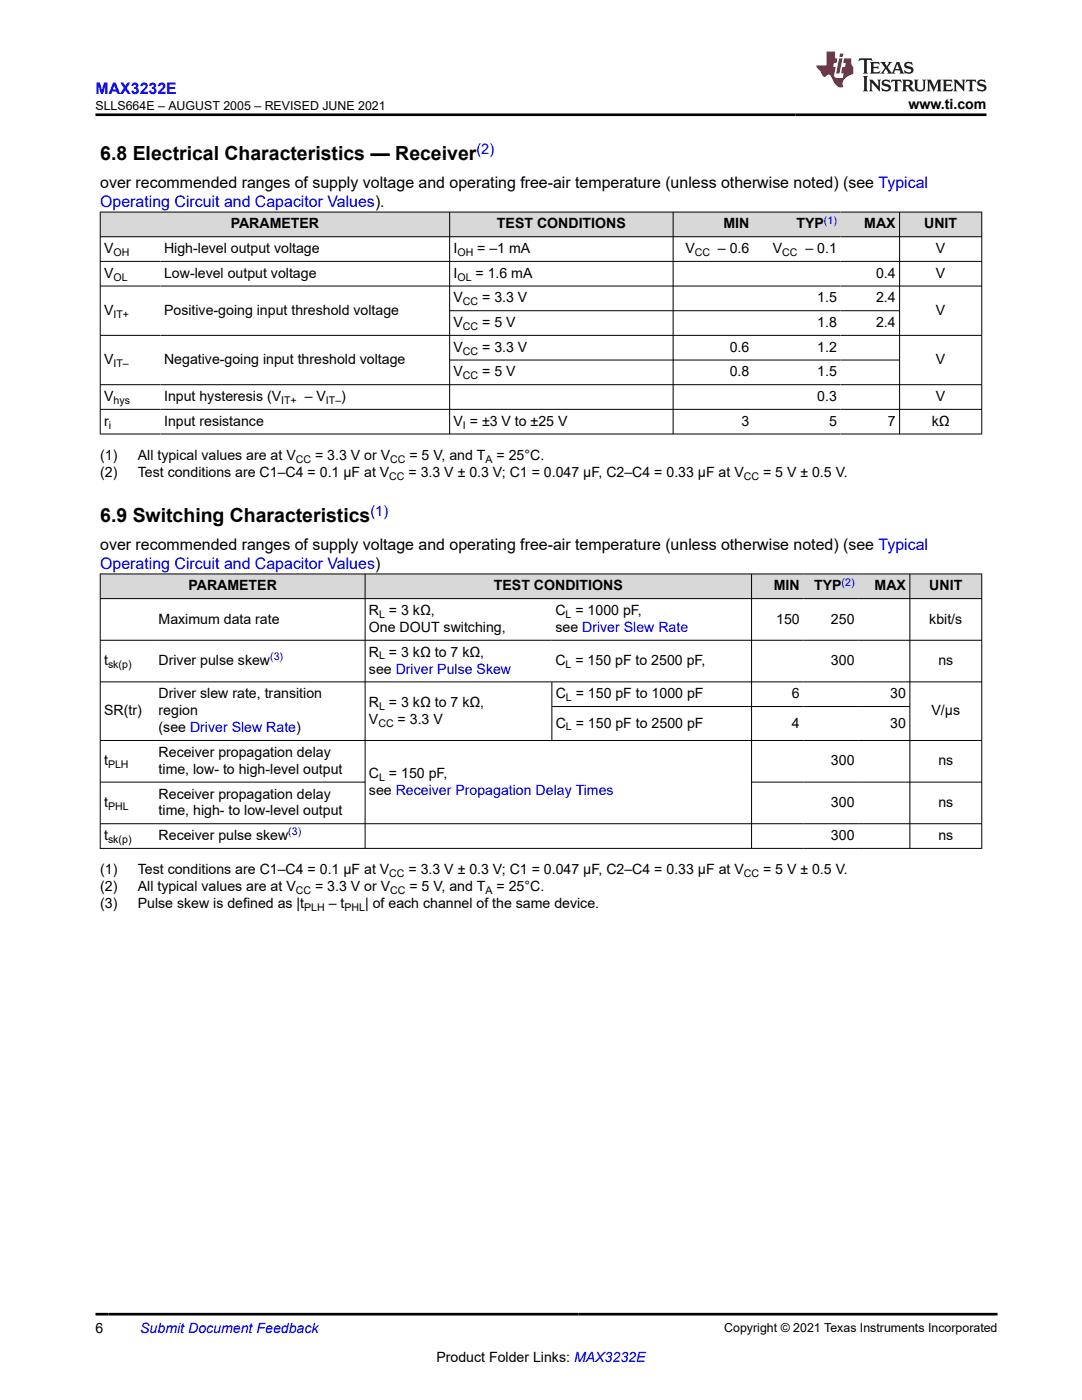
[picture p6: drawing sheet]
<svg xmlns="http://www.w3.org/2000/svg" width="216mm" height="279mm" viewBox="0 0 216 279" stroke-linecap="round" stroke-linejoin="round" font-family="sans-serif">
<defs><g id="words">
<g font-size="3.9">
<text x="20" y="32">6.8 Electrical Characteristics — Receiver</text>
<text x="20" y="104.2">6.9 Switching Characteristics</text>
</g>
<g font-size="3.2" fill="#00f">
<text x="19" y="18.7">MAX3232E</text>
<text x="20" y="41.3">Operating Circuit and Capacitor Values).</text>
<text x="20" y="113.5">Operating Circuit and Capacitor Values)</text>
</g>
<g font-size="3.2">
<text x="20" y="37.5">over recommended ranges of supply voltage and operating free-air temperature (unless otherwise noted) (see Typical</text>
<text x="20" y="109.7">over recommended ranges of supply voltage and operating free-air temperature (unless otherwise noted) (see Typical</text>
</g>
<g font-size="2.9" fill="#00f">
<text x="95.1" y="30.7">(2)</text>
<text x="73.9" y="103">(1)</text>
</g>
<g font-size="2.8">
<text x="181.3" y="21.8">www.ti.com</text>
<text x="46" y="45.6">PARAMETER</text>
<text x="99.2" y="45.6">TEST CONDITIONS</text>
<text x="144.4" y="45.6">MIN</text>
<text x="158.9" y="45.6">TYP</text>
<text x="172.5" y="45.6">MAX</text>
<text x="184.4" y="45.6">UNIT</text>
<text x="20.8" y="50.5">V</text>
<text x="32.7" y="50.5">High-level output voltage</text>
<text x="90.5" y="50.5">I</text>
<text x="95.2" y="50.5">= –1 mA</text>
<text x="136.8" y="50.5">V</text>
<text x="143.3" y="50.5">– 0.6</text>
<text x="154.2" y="50.5">V</text>
<text x="160.7" y="50.5">– 0.1</text>
<text x="186.8" y="50.5">V</text>
<text x="20.8" y="55.4">V</text>
<text x="32.7" y="55.4">Low-level output voltage</text>
<text x="90.5" y="55.4">I</text>
<text x="94.9" y="55.4">= 1.6 mA</text>
<text x="174.8" y="55.4">0.4</text>
<text x="186.8" y="55.4">V</text>
<text x="20.8" y="62.8">V</text>
<text x="32.7" y="62.8">Positive-going input threshold voltage</text>
<text x="90.5" y="60.4">V</text>
<text x="90.5" y="65.3">V</text>
<text x="96.2" y="60.4">= 3.3 V</text>
<text x="96.2" y="65.3">= 5 V</text>
<text x="163.1" y="60.4">1.5</text>
<text x="163.1" y="65.3">1.8</text>
<text x="174.8" y="60.4">2.4</text>
<text x="174.8" y="65.3">2.4</text>
<text x="186.8" y="62.8">V</text>
<text x="90.5" y="70.2">V</text>
<text x="96.2" y="70.2">= 3.3 V</text>
<text x="145.6" y="70.2">0.6</text>
<text x="163.1" y="70.2">1.2</text>
<text x="20.8" y="72.7">V</text>
<text x="32.7" y="72.7">Negative-going input threshold voltage</text>
<text x="90.5" y="75.1">V</text>
<text x="96.2" y="75.1">= 5 V</text>
<text x="145.6" y="75.1">0.8</text>
<text x="163.1" y="75.1">1.5</text>
<text x="186.8" y="72.7">V</text>
<text x="20.8" y="80">V</text>
<text x="32.7" y="80">Input hysteresis (V</text>
<text x="60.8" y="80">– V</text>
<text x="68.1" y="80">)</text>
<text x="163.1" y="80">0.3</text>
<text x="186.8" y="80">V</text>
<text x="20.8" y="85">r</text>
<text x="32.7" y="85">Input resistance</text>
<text x="90.5" y="85">V = ±3 V to ±25 V</text>
<text x="148" y="85">3</text>
<text x="165.4" y="85">5</text>
<text x="177.2" y="85">7</text>
<text x="185.9" y="85">kΩ</text>
<text x="20" y="91.8">(1)</text>
<text x="20" y="95.2">(2)</text>
<text x="27.5" y="91.8">All typical values are at V</text>
<text x="27.5" y="95.2">Test conditions are C1–C4 = 0.1 μF at V</text>
<text x="62.9" y="91.8">= 3.3 V or V</text>
<text x="81.5" y="95.2">= 3.3 V ± 0.3 V; C1 = 0.047 μF, C2–C4 = 0.33 μF at V</text>
<text x="81.7" y="91.8">= 5 V, and T</text>
<text x="99.1" y="91.8">= 25°C.</text>
<text x="152.3" y="95.2">= 5 V ± 0.5 V.</text>
<text x="37.6" y="117.8">PARAMETER</text>
<text x="98.6" y="117.8">TEST CONDITIONS</text>
<text x="154.4" y="117.8">MIN</text>
<text x="162.4" y="117.8">TYP</text>
<text x="174.5" y="117.8">MAX</text>
<text x="185.4" y="117.8">UNIT</text>
<text x="31.6" y="124.4">Maximum data rate</text>
<text x="73.6" y="122.7">R = 3 kΩ,</text>
<text x="110.8" y="122.7">C = 1000 pF,</text>
<text x="154.9" y="124.4">150</text>
<text x="165.8" y="124.4">250</text>
<text x="185.4" y="124.4">kbit/s</text>
<text x="73.6" y="126.1">One DOUT switching,</text>
<text x="73.6" y="131">R = 3 kΩ to 7 kΩ,</text>
<text x="110.8" y="126.1">see Driver Slew Rate</text>
<text x="20.8" y="132.7">t</text>
<text x="31.6" y="132.7">Driver pulse skew</text>
<text x="73.6" y="134.4">see Driver Pulse Skew</text>
<text x="110.8" y="132.7">C = 150 pF to 2500 pF,</text>
<text x="165.8" y="132.7">300</text>
<text x="187.2" y="132.7">ns</text>
<text x="20.8" y="142.7">SR(tr)</text>
<text x="31.6" y="139.4">Driver slew rate, transition</text>
<text x="31.6" y="142.7">region</text>
<text x="73.6" y="141.1">R = 3 kΩ to 7 kΩ,</text>
<text x="110.9" y="139.4">C = 150 pF to 1000 pF</text>
<text x="158" y="139.4">6</text>
<text x="177.6" y="139.4">30</text>
<text x="185.9" y="142.7">V/μs</text>
<text x="31.6" y="146.1">(see Driver Slew Rate)</text>
<text x="73.6" y="144.4">V</text>
<text x="79.3" y="144.4">= 3.3 V</text>
<text x="110.9" y="145.2">C = 150 pF to 2500 pF</text>
<text x="158" y="145.2">4</text>
<text x="177.6" y="145.2">30</text>
<text x="20.8" y="152.7">t</text>
<text x="31.6" y="151.1">Receiver propagation delay</text>
<text x="31.6" y="154.4">time, low- to high-level output</text>
<text x="73.6" y="155.2">C = 150 pF,</text>
<text x="165.8" y="152.7">300</text>
<text x="187.2" y="152.7">ns</text>
<text x="20.8" y="161.1">t</text>
<text x="31.6" y="159.4">Receiver propagation delay</text>
<text x="73.6" y="158.6">see Receiver Propagation Delay Times</text>
<text x="165.8" y="161.1">300</text>
<text x="187.2" y="161.1">ns</text>
<text x="20.8" y="167.7">t</text>
<text x="31.6" y="162.7">time, high- to low-level output</text>
<text x="31.6" y="167.7">Receiver pulse skew</text>
<text x="165.8" y="167.7">300</text>
<text x="187.2" y="167.7">ns</text>
<text x="20" y="177.9">(2)</text>
<text x="20" y="174.5">(1)</text>
<text x="27.5" y="174.5">Test conditions are C1–C4 = 0.1 μF at V</text>
<text x="27.5" y="177.9">All typical values are at V</text>
<text x="62.9" y="177.9">= 3.3 V or V</text>
<text x="81.5" y="174.5">= 3.3 V ± 0.3 V; C1 = 0.047 μF, C2–C4 = 0.33 μF at V</text>
<text x="81.7" y="177.9">= 5 V, and T</text>
<text x="99.1" y="177.9">= 25°C.</text>
<text x="152.3" y="174.5">= 5 V ± 0.5 V.</text>
<text x="20" y="181.2">(3)</text>
<text x="27.5" y="181.2">Pulse skew is defined as |t</text>
<text x="65.6" y="181.2">– t</text>
<text x="72.9" y="181.2">| of each channel of the same device.</text>
<text x="19" y="266.1">6</text>
<text x="87.1" y="271.7">Product Folder Links: MAX3232E</text>
</g>
<text font-size="2.8" fill="#00f" x="28" y="266.1">Submit Document Feedback</text>
<g font-size="2.5">
<text x="19" y="21.9">SLLS664E – AUGUST 2005 – REVISED JUNE 2021</text>
<text x="144.5" y="265.8">Copyright © 2021 Texas Instruments Incorporated</text>
</g>
<g font-size="2.1" fill="#00f">
<text x="164.4" y="44.7">(1)</text>
<text x="167.9" y="116.9">(2)</text>
<text x="53.9" y="131.8">(3)</text>
<text x="57.5" y="166.7">(3)</text>
</g>
<g font-size="2.1">
<text x="22.6" y="51.1">OH</text>
<text x="91.3" y="51.1">OH</text>
<text x="138.6" y="51.1">CC</text>
<text x="156.1" y="51.1">CC</text>
<text x="22.6" y="56">OL</text>
<text x="91.3" y="56">OL</text>
<text x="22.6" y="63.4">IT+</text>
<text x="92.4" y="60.9">CC</text>
<text x="92.4" y="65.8">CC</text>
<text x="92.4" y="70.8">CC</text>
<text x="22.6" y="73.2">IT–</text>
<text x="92.4" y="75.7">CC</text>
<text x="22.6" y="80.6">hys</text>
<text x="56.1" y="80.6">IT+</text>
<text x="65" y="80.6">IT–</text>
<text x="21.7" y="85.5">i</text>
<text x="92.4" y="85.5">I</text>
<text x="59" y="92.3">CC</text>
<text x="77.7" y="95.7">CC</text>
<text x="77.9" y="92.3">CC</text>
<text x="96.9" y="92.3">A</text>
<text x="148.4" y="95.7">CC</text>
<text x="75.7" y="123.3">L</text>
<text x="112.9" y="123.3">L</text>
<text x="75.7" y="131.6">L</text>
<text x="21.6" y="133.3">sk(p)</text>
<text x="112.9" y="133.3">L</text>
<text x="75.7" y="141.6">L</text>
<text x="112.9" y="139.9">L</text>
<text x="75.5" y="145">CC</text>
<text x="112.9" y="145.8">L</text>
<text x="21.6" y="153.3">PLH</text>
<text x="75.7" y="155.8">L</text>
<text x="21.6" y="161.6">PHL</text>
<text x="21.6" y="168.2">sk(p)</text>
<text x="59" y="178.4">CC</text>
<text x="77.7" y="175">CC</text>
<text x="77.9" y="178.4">CC</text>
<text x="96.9" y="178.4">A</text>
<text x="148.4" y="175">CC</text>
<text x="60.7" y="181.8">PLH</text>
<text x="68.7" y="181.8">PHL</text>
</g>
</g></defs>
<g fill="#d8d8d8">
<path d="M20 42.3h175.9v4.9h-175.9z" fill-rule="evenodd"/>
<path d="M20.1 42.4h69.6v4.8h-69.6z" fill-rule="evenodd"/>
<path d="M89.8 42.4h44.5v4.8h-44.5z" fill-rule="evenodd"/>
<path d="M134.4 42.4h15.8v4.8h-15.8z" fill-rule="evenodd"/>
<path d="M150.2 42.4h17.5v4.8h-17.5z" fill-rule="evenodd"/>
<path d="M167.7 42.4h11.7v4.8h-11.7z" fill-rule="evenodd"/>
<path d="M179.6 42.4h16.2v4.8h-16.2z" fill-rule="evenodd"/>
</g>
<g fill="none" stroke="#000" stroke-width=".2">
<path d="M19.9 42.3h176.1M19.9 47.2h176.1M19.9 52.2h176.1M19.9 57.1h176.1M20 42.3v44.4M89.7 42.3v44.4M134.3 42.3v44.4M179.5 42.3v44.4M195.9 42.3v44.4M19.9 66.9h176.1M19.9 76.8h176.1M89.7 62h89.9"/>
<path d="M89.7 71.9h89.9M19.9 81.7h176.1M19.9 86.6h176.1"/>
</g>
<g fill="#d8d8d8">
<path d="M20 114.5h175.9v5h-175.9z" fill-rule="evenodd"/>
<path d="M20.1 114.6h52.7v4.8h-52.7z" fill-rule="evenodd"/>
<path d="M72.9 114.6h77v4.8h-77z" fill-rule="evenodd"/>
<path d="M150 114.6h10.3v4.8h-10.3z" fill-rule="evenodd"/>
<path d="M160.3 114.6h10.9v4.8h-10.9z" fill-rule="evenodd"/>
<path d="M171.2 114.6h10.3v4.8h-10.3z" fill-rule="evenodd"/>
<path d="M181.6 114.6h14.2v4.8h-14.2z" fill-rule="evenodd"/>
</g>
<g fill="none" stroke="#000" stroke-width=".2">
<path d="M19.9 114.5h176.1M19.9 119.5h176.1M20 114.5v54.9M72.9 114.5v54.9M150 114.5v54.9M181.6 114.5v54.9M195.9 114.5v54.9M19.9 127.8h176.1M19.9 136.1h176.1M110.1 136.1v11.7M19.9 147.8h176.1M19.9 156.1h53"/>
<path d="M110.1 141h71.5M150 156.1h46M19.9 164.4h176.1M19.9 169.3h176.1"/>
</g>
<path d="M171.5 11.6l-.2 .6 .5-.2h.6v.1v2.2l-.2 .4h1l-.2-.4v-2.2v-.1h.5l.5 .2-.1-.6zM173.6 12.4l.2 .3v1.6l-.2 .4h1.9l.1-.6a1.08 1.08 0 0 1-1.3 .2v-.7h.6l.4 .2v-.7l-.4 .2h-.6v-.5l.2-.2a1 1 0 0 1 1 .3l-.1-.5zM175.7 12.4l.9 1.1-1 1.2h.9l-.2-.2 .5-.8 .4 .8-.2 .2h1.6l-.2-.2 .2-.5h.9l.1 .5-.1 .2h.9l-.2-.4-.8-1.9h-.5l-.9 2.1-.9-1.1 .9-1h-.8l.2 .2-.4 .6-.4-.6 .2-.2zM179 12.8l.4 1h-.7zM180.7 12.5a.65 .65 0 0 0-.2 .7 .65 .65 0 0 0 .6 .5l.6 .1 .1 .3a.79 .79 0 0 1-.7 .4 .79 .79 0 0 1-.7-.5l.1 .7 .2-.1a.93 .93 0 0 0 1.1 0 .93 .93 0 0 0 .4-.9 1.46 1.46 0 0 0-1.2-.6l-.1-.3a1.09 1.09 0 0 1 1.2 .2l-.2-.6-.1 .1-.5-.2zM172.2 15.2l.2 .4v2.2l-.2 .4h1l-.2-.4v-2.2l.2-.4zM173.4 15.9l.2 .4v1.5l-.2 .4h.8l-.3-.4 .1-1.3 1.6 1.8v-2l.2-.4h-.7l.1 .2 .1 1.1-1.2-1.3zM176.2 16a.65 .65 0 0 0-.2 .8 .65 .65 0 0 0 .6 .4l.6 .2 .1 .2a.79 .79 0 0 1-.7 .4 .79 .79 0 0 1-.7-.5l.1 .7 .2-.1a.93 .93 0 0 0 1.1 .1 .93 .93 0 0 0 .4-1 1.46 1.46 0 0 0-1.2-.5l-.1-.4a1.09 1.09 0 0 1 1.2 .2l-.1-.6-.2 .1-.5-.1zM177.9 15.9l-.1 .6a.63 .63 0 0 1 .8-.3v1.6l-.3 .4h1l-.2-.4v-1.6a.66 .66 0 0 1 .8 .3l-.1-.6zM180 15.9l.2 .4v1.5l-.2 .4h1l-.2-.2-.1-.7h.5l.1 .2a.79 .79 0 0 0 1.2 .6l-1-.9a.61 .61 0 0 0 .6-.6 .61 .61 0 0 0-.5-.7zM180.8 16.2h.1a.47 .47 0 0 1 .5 .1 .47 .47 0 0 1 .1 .5l-.1 .1-.7 .1zM182.3 15.9l.2 .2a2.27 2.27 0 0 0 .4 2 1.04 1.04 0 0 0 1.7-.7v-1.3l.2-.2h-.8l.2 .4v1.1a.6 .6 0 0 1-.6 .6 .6 .6 0 0 1-.6-.6v-1.1l.3-.4zM184.9 15.9l.2 .4v1.5l-.2 .4h.8l-.3-.4v-1.4l.9 1.9 .9-1.9v1.4l-.3 .4h1l-.2-.4v-1.5l.2-.4h-.8l-.7 1.5-.6-1.5zM188.1 15.9l.2 .4v1.5l-.2 .4h1.9l.1-.6a1.09 1.09 0 0 1-1.3 .2v-.7h.6l.4 .2v-.6l-.4 .2h-.6v-.6l.2-.1a1.01 1.01 0 0 1 1 .3l-.1-.6zM190.2 15.9l.3 .4v1.5l-.3 .4h.8l-.2-.4v-1.3l1.6 1.8v-2l.2-.4h-.7l.2 .2v1.1l-1.2-1.3zM192.8 15.9l-.1 .6a.63 .63 0 0 1 .8-.3v1.6l-.3 .4h1l-.2-.4v-1.6a.66 .66 0 0 1 .8 .3l-.1-.6zM195.2 16a.65 .65 0 0 0-.2 .8 .65 .65 0 0 0 .6 .4l.6 .2 .2 .2a.79 .79 0 0 1-.7 .4 .79 .79 0 0 1-.7-.5l.1 .7 .2-.1a.93 .93 0 0 0 1 .1 .93 .93 0 0 0 .5-1 1.46 1.46 0 0 0-1.3-.5v-.4a1.09 1.09 0 0 1 1.2 .2l-.2-.6-.2 .1-.5-.1z" fill="#231f20"/>
<path d="M164.9 10.3v2.7h-2l.1 .4 .8 1a.95 .95 0 0 0 1 .9 .59 .59 0 0 1 .5-.4 .59 .59 0 0 1 .5 .3l.4 .8a1.59 1.59 0 0 0 2.1 1.4 1.61 1.61 0 0 1 1-2.3l1-.3-.1-1.5a1.59 1.59 0 0 1-.3-1.7h-1.5l-.2 .9h.6l-.2 .9h-.5l-.2 .9v.3l.4 .1-.1 .9h-.7a.73 .73 0 0 1-1-.7l.3-1.5h-.5l.1-.9h.5l.2-.9h-.5v-1.3zM167.4 11.6l-.6 3.1h.7l.6-3.1zM167.6 10.7l-.1 .6h.7l.1-.6z" fill="#ed1c24"/>
<path d="M19 22.9h177.8M19 262.3h180" fill="none" stroke="#000" stroke-width=".53"/>
<use href="#words"/>
</svg>
